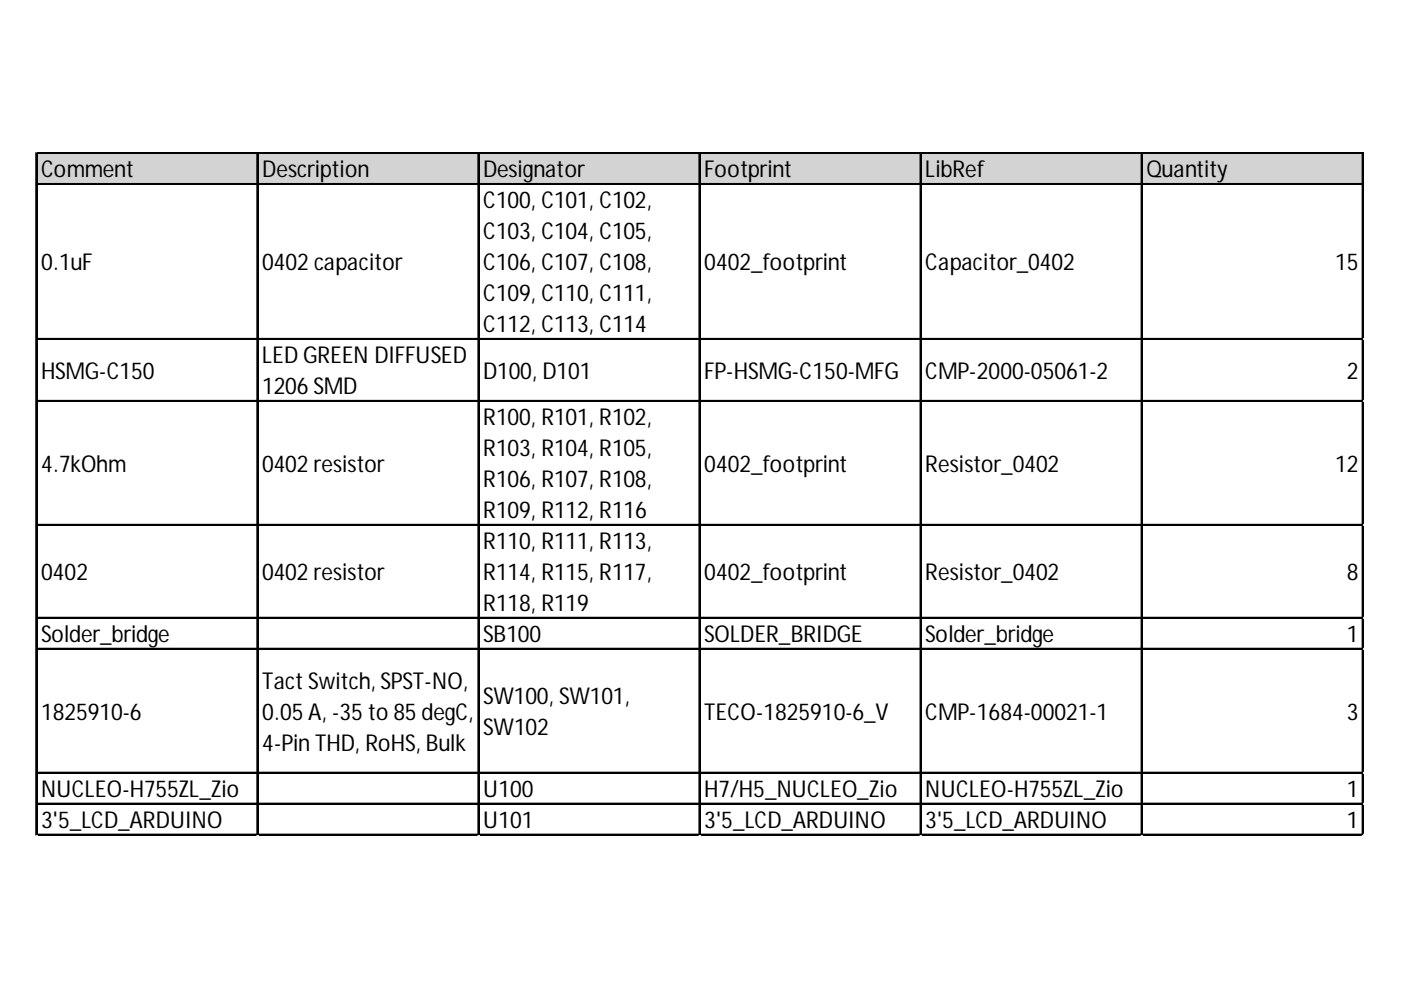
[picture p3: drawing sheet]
<svg xmlns="http://www.w3.org/2000/svg" width="297mm" height="210mm" viewBox="0 0 297 210" stroke-linecap="round" stroke-linejoin="round" font-family="sans-serif">
<defs><g id="words">
<g font-size="4.9">
<text x="8.7" y="37.6">Comment</text>
<text x="55.6" y="37.6">Description</text>
<text x="102.4" y="37.6">Designator</text>
<text x="149.3" y="37.6">Footprint</text>
<text x="196.2" y="37.6">LibRef</text>
<text x="243.1" y="37.6">Quantity</text>
<text x="102.4" y="44.2">C100, C101, C102,</text>
<text x="102.4" y="50.7">C103, C104, C105,</text>
<text x="8.7" y="57.3">0.1uF</text>
<text x="55.6" y="57.3">0402 capacitor</text>
<text x="102.4" y="57.3">C106, C107, C108,</text>
<text x="149.3" y="57.3">0402_footprint</text>
<text x="196.2" y="57.3">Capacitor_0402</text>
<text x="283.1" y="57.3">15</text>
<text x="102.4" y="63.9">C109, C110, C111,</text>
<text x="102.4" y="70.4">C112, C113, C114</text>
<text x="55.6" y="77">LED GREEN DIFFUSED</text>
<text x="8.7" y="80.3">HSMG-C150</text>
<text x="55.6" y="83.6">1206 SMD</text>
<text x="102.4" y="80.3">D100, D101</text>
<text x="149.3" y="80.3">FP-HSMG-C150-MFG</text>
<text x="196.2" y="80.3">CMP-2000-05061-2</text>
<text x="285.5" y="80.3">2</text>
<text x="102.4" y="90.2">R100, R101, R102,</text>
<text x="8.7" y="100">4.7kOhm</text>
<text x="55.6" y="100">0402 resistor</text>
<text x="102.4" y="96.7">R103, R104, R105,</text>
<text x="149.3" y="100">0402_footprint</text>
<text x="196.2" y="100">Resistor_0402</text>
<text x="283.1" y="100">12</text>
<text x="102.4" y="103.3">R106, R107, R108,</text>
<text x="102.4" y="109.9">R109, R112, R116</text>
<text x="102.4" y="116.4">R110, R111, R113,</text>
<text x="8.7" y="123">0402</text>
<text x="55.6" y="123">0402 resistor</text>
<text x="102.4" y="123">R114, R115, R117,</text>
<text x="149.3" y="123">0402_footprint</text>
<text x="196.2" y="123">Resistor_0402</text>
<text x="285.5" y="123">8</text>
<text x="102.4" y="129.6">R118, R119</text>
<text x="8.7" y="136.1">Solder_bridge</text>
<text x="102.4" y="136.1">SB100</text>
<text x="149.3" y="136.1">SOLDER_BRIDGE</text>
<text x="196.2" y="136.1">Solder_bridge</text>
<text x="285.5" y="136.1">1</text>
<text x="55.6" y="146">Tact Switch, SPST-NO,</text>
<text x="102.4" y="149.3">SW100, SW101,</text>
<text x="8.7" y="152.6">1825910-6</text>
<text x="55.6" y="152.6">0.05 A, -35 to 85 degC,</text>
<text x="102.4" y="155.8">SW102</text>
<text x="149.3" y="152.6">TECO-1825910-6_V</text>
<text x="196.2" y="152.6">CMP-1684-00021-1</text>
<text x="285.5" y="152.6">3</text>
<text x="55.6" y="159.1">4-Pin THD, RoHS, Bulk</text>
<text x="8.7" y="169">NUCLEO-H755ZL_Zio</text>
<text x="102.4" y="169">U100</text>
<text x="149.3" y="169">H7/H5_NUCLEO_Zio</text>
<text x="196.2" y="169">NUCLEO-H755ZL_Zio</text>
<text x="285.5" y="169">1</text>
<text x="8.7" y="175.6">3'5_LCD_ARDUINO</text>
<text x="102.4" y="175.6">U101</text>
<text x="149.3" y="175.6">3'5_LCD_ARDUINO</text>
<text x="196.2" y="175.6">3'5_LCD_ARDUINO</text>
<text x="285.5" y="175.6">1</text>
</g>
</g></defs>
<path d="M7.8 32.6h281.4v6.6h-281.4z" fill="#d3d3d3"/>
<g fill="none" stroke="#000" stroke-width=".27">
<path d="M7.6 32.4v144.8M7.7 32.4v144.8M7.9 32.4h281.2M7.9 32.5h281.2M7.9 38.9h281.2M7.9 39.1h281.2M54.5 32.6v144.6M54.6 32.6v144.6M101.4 32.6v144.6M101.5 32.6v144.6M148.2 32.6v144.6M148.4 32.6v144.6"/>
<path d="M195.1 32.6v144.6M195.2 32.6v144.6M242 32.6v144.6M242.1 32.6v144.6M288.8 32.6v144.6M289 32.6v144.6M7.9 71.8h281.2M7.9 71.9h281.2M7.9 84.9h281.2M7.9 85.1h281.2M7.9 111.2h281.2M7.9 111.3h281.2"/>
<path d="M7.9 130.9h281.2M7.9 131h281.2M7.9 137.5h281.2M7.9 137.6h281.2M7.9 163.7h281.2M7.9 163.9h281.2M7.9 170.3h281.2M7.9 170.5h281.2M7.9 176.9h281.2M7.9 177h281.2"/>
</g>
<path d="M7.6 177.2h.1" fill="none" stroke="#e0e0e0" stroke-width=".27"/>
<path d="M7.6 177.2h.3z" fill="#e0e0e0"/>
<path d="M54.5 177.2h.1" fill="none" stroke="#e0e0e0" stroke-width=".27"/>
<path d="M54.5 177.2h.3z" fill="#e0e0e0"/>
<path d="M101.4 177.2h.1" fill="none" stroke="#e0e0e0" stroke-width=".27"/>
<path d="M101.4 177.2h.2z" fill="#e0e0e0"/>
<path d="M148.2 177.2h.1" fill="none" stroke="#e0e0e0" stroke-width=".27"/>
<path d="M148.2 177.2h.3z" fill="#e0e0e0"/>
<path d="M195.1 177.2h.1" fill="none" stroke="#e0e0e0" stroke-width=".27"/>
<path d="M195.1 177.2h.3z" fill="#e0e0e0"/>
<path d="M242 177.2h.1" fill="none" stroke="#e0e0e0" stroke-width=".27"/>
<path d="M242 177.2h.2z" fill="#e0e0e0"/>
<path d="M288.8 177.2h.1" fill="none" stroke="#e0e0e0" stroke-width=".27"/>
<path d="M288.8 177.2h.3z" fill="#e0e0e0"/>
<path d="M289.1 71.8h.1" fill="none" stroke="#e0e0e0" stroke-width=".27"/>
<path d="M289.1 71.8l.1 .3z" fill="#e0e0e0"/>
<path d="M289.1 84.9h.1" fill="none" stroke="#e0e0e0" stroke-width=".27"/>
<path d="M289.1 84.9l.1 .3z" fill="#e0e0e0"/>
<path d="M289.1 111.2h.1" fill="none" stroke="#e0e0e0" stroke-width=".27"/>
<path d="M289.1 111.2l.1 .3z" fill="#e0e0e0"/>
<path d="M289.1 130.9h.1" fill="none" stroke="#e0e0e0" stroke-width=".27"/>
<path d="M289.1 130.9l.1 .3z" fill="#e0e0e0"/>
<path d="M289.1 137.5h.1" fill="none" stroke="#e0e0e0" stroke-width=".27"/>
<path d="M289.1 137.5l.1 .2z" fill="#e0e0e0"/>
<path d="M289.1 163.7h.1" fill="none" stroke="#e0e0e0" stroke-width=".27"/>
<path d="M289.1 163.7l.1 .3z" fill="#e0e0e0"/>
<path d="M289.1 170.3h.1" fill="none" stroke="#e0e0e0" stroke-width=".27"/>
<path d="M289.1 170.3l.1 .3z" fill="#e0e0e0"/>
<path d="M289.1 176.9h.1" fill="none" stroke="#e0e0e0" stroke-width=".27"/>
<path d="M289.1 176.9l.1 .3z" fill="#e0e0e0"/>
<use href="#words"/>
</svg>
